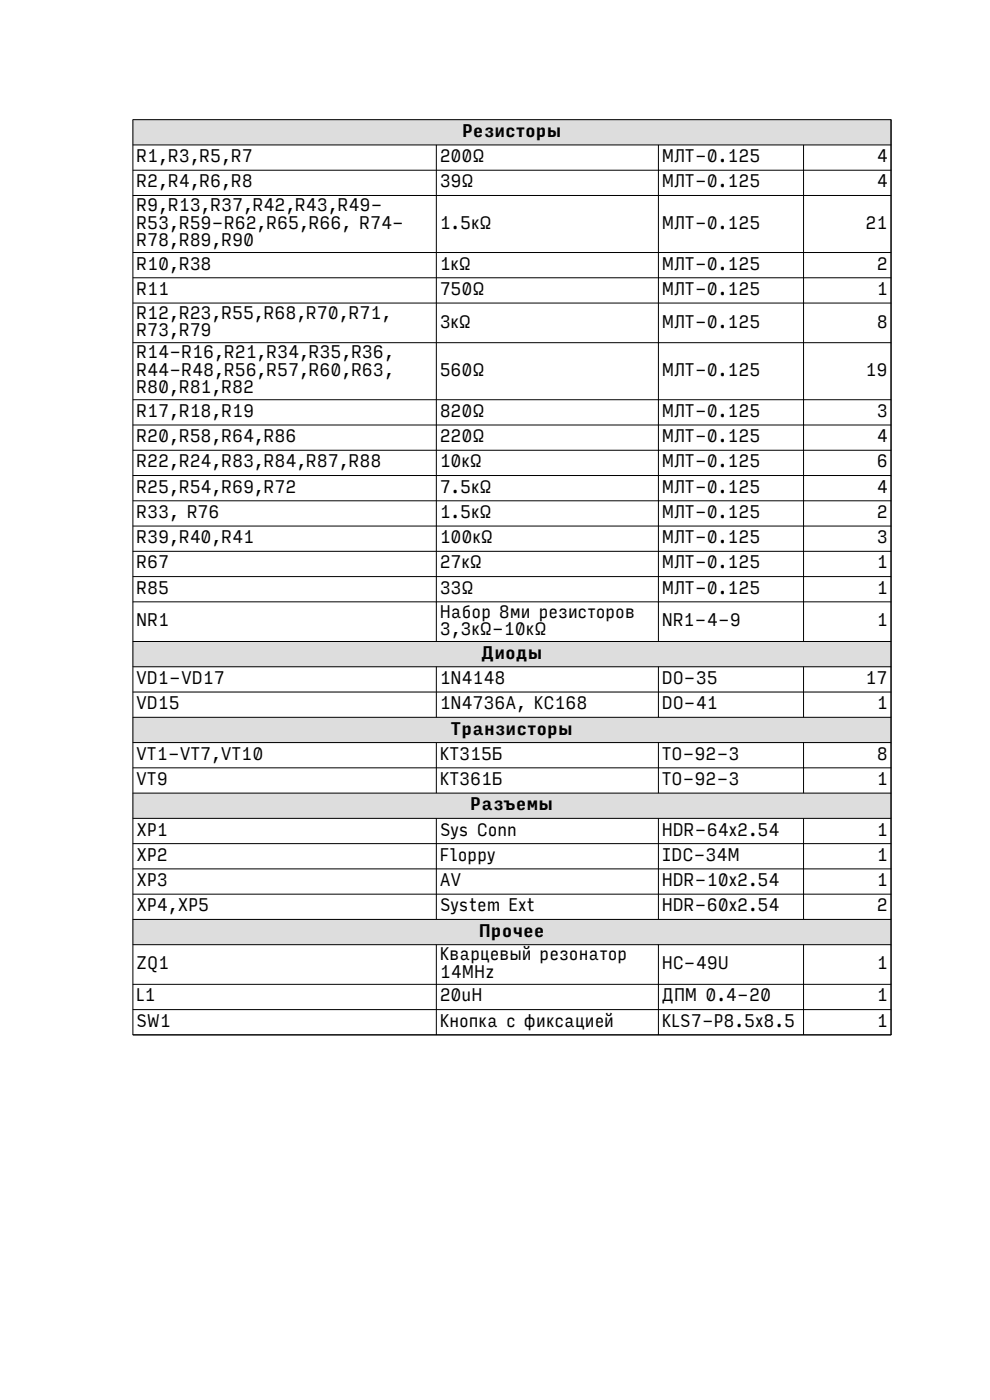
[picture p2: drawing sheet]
<svg xmlns="http://www.w3.org/2000/svg" width="210mm" height="297mm" viewBox="0 0 210 297" stroke-linecap="round" stroke-linejoin="round" font-family="sans-serif">
<defs><g id="words">
<g font-size="3.7">
<text x="98" y="29">Резисторы</text>
<text x="28.9" y="34.4">R1,R3,R5,R7</text>
<text x="93.3" y="34.4">200Ω</text>
<text x="140.4" y="34.4">МЛТ-0.125</text>
<text x="186" y="34.4">4</text>
<text x="28.9" y="39.7">R2,R4,R6,R8</text>
<text x="93.3" y="39.7">39Ω</text>
<text x="140.4" y="39.7">МЛТ-0.125</text>
<text x="186" y="39.7">4</text>
<text x="28.9" y="44.8">R9,R13,R37,R42,R43,R49-</text>
<text x="28.9" y="48.5">R53,R59-R62,R65,R66, R74-</text>
<text x="28.9" y="52.3">R78,R89,R90</text>
<text x="93.3" y="48.5">1.5кΩ</text>
<text x="140.4" y="48.5">МЛТ-0.125</text>
<text x="183.6" y="48.5">21</text>
<text x="28.9" y="57.3">R10,R38</text>
<text x="93.3" y="57.3">1кΩ</text>
<text x="140.4" y="57.3">МЛТ-0.125</text>
<text x="186" y="57.3">2</text>
<text x="28.9" y="62.6">R11</text>
<text x="93.3" y="62.6">750Ω</text>
<text x="140.4" y="62.6">МЛТ-0.125</text>
<text x="186" y="62.6">1</text>
<text x="28.9" y="67.6">R12,R23,R55,R68,R70,R71,</text>
<text x="28.9" y="71.4">R73,R79</text>
<text x="93.3" y="69.5">3кΩ</text>
<text x="140.4" y="69.5">МЛТ-0.125</text>
<text x="186" y="69.5">8</text>
<text x="28.9" y="76">R14-R16,R21,R34,R35,R36,</text>
<text x="28.9" y="79.7">R44-R48,R56,R57,R60,R63,</text>
<text x="28.9" y="83.5">R80,R81,R82</text>
<text x="93.3" y="79.7">560Ω</text>
<text x="140.4" y="79.7">МЛТ-0.125</text>
<text x="183.6" y="79.7">19</text>
<text x="28.9" y="88.5">R17,R18,R19</text>
<text x="93.3" y="88.5">820Ω</text>
<text x="140.4" y="88.5">МЛТ-0.125</text>
<text x="186" y="88.5">3</text>
<text x="28.9" y="93.8">R20,R58,R64,R86</text>
<text x="93.3" y="93.8">220Ω</text>
<text x="140.4" y="93.8">МЛТ-0.125</text>
<text x="186" y="93.8">4</text>
<text x="28.9" y="99.2">R22,R24,R83,R84,R87,R88</text>
<text x="93.3" y="99.2">10кΩ</text>
<text x="140.4" y="99.2">МЛТ-0.125</text>
<text x="186" y="99.2">6</text>
<text x="28.9" y="104.5">R25,R54,R69,R72</text>
<text x="93.3" y="104.5">7.5кΩ</text>
<text x="140.4" y="104.5">МЛТ-0.125</text>
<text x="186" y="104.5">4</text>
<text x="28.9" y="109.9">R33, R76</text>
<text x="93.3" y="109.9">1.5кΩ</text>
<text x="140.4" y="109.9">МЛТ-0.125</text>
<text x="186" y="109.9">2</text>
<text x="28.9" y="115.2">R39,R40,R41</text>
<text x="93.3" y="115.2">100кΩ</text>
<text x="140.4" y="115.2">МЛТ-0.125</text>
<text x="186" y="115.2">3</text>
<text x="28.9" y="120.6">R67</text>
<text x="28.9" y="126">R85</text>
<text x="93.3" y="126">33Ω</text>
<text x="93.3" y="120.6">27кΩ</text>
<text x="140.4" y="120.6">МЛТ-0.125</text>
<text x="140.4" y="126">МЛТ-0.125</text>
<text x="186" y="120.6">1</text>
<text x="186" y="126">1</text>
<text x="93.3" y="131.1">Набор 8ми резисторов</text>
<text x="28.9" y="132.9">NR1</text>
<text x="93.3" y="134.8">3,3кΩ-10кΩ</text>
<text x="140.4" y="132.9">NR1-4-9</text>
<text x="186" y="132.9">1</text>
<text x="102.1" y="139.7">Диоды</text>
<text x="28.9" y="145.1">VD1-VD17</text>
<text x="93.3" y="145.1">1N4148</text>
<text x="140.4" y="145.1">DO-35</text>
<text x="183.6" y="145.1">17</text>
<text x="28.9" y="150.5">VD15</text>
<text x="93.3" y="150.5">1N4736A, КС168</text>
<text x="95.6" y="155.9">Транзисторы</text>
<text x="140.4" y="150.5">DO-41</text>
<text x="186" y="150.5">1</text>
<text x="28.9" y="161.2">VT1-VT7,VT10</text>
<text x="93.3" y="161.2">КТ315Б</text>
<text x="140.4" y="161.2">TO-92-3</text>
<text x="186" y="161.2">8</text>
<text x="28.9" y="166.6">VT9</text>
<text x="93.3" y="166.6">КТ361Б</text>
<text x="140.4" y="166.6">TO-92-3</text>
<text x="186" y="166.6">1</text>
<text x="99.8" y="171.9">Разъемы</text>
<text x="28.9" y="177.3">XP1</text>
<text x="93.3" y="177.3">Sys Conn</text>
<text x="140.4" y="177.3">HDR-64x2.54</text>
<text x="186" y="177.3">1</text>
<text x="28.9" y="182.6">XP2</text>
<text x="93.3" y="182.6">Floppy</text>
<text x="140.4" y="182.6">IDC-34M</text>
<text x="186" y="182.6">1</text>
<text x="28.9" y="188">XP3</text>
<text x="93.3" y="188">AV</text>
<text x="140.4" y="188">HDR-10x2.54</text>
<text x="186" y="188">1</text>
<text x="28.9" y="193.4">XP4,XP5</text>
<text x="93.3" y="193.4">System Ext</text>
<text x="140.4" y="193.4">HDR-60x2.54</text>
<text x="186" y="193.4">2</text>
<text x="93.3" y="203.7">Кварцевый резонатор</text>
<text x="101.6" y="198.8">Прочее</text>
<text x="28.9" y="205.6">ZQ1</text>
<text x="93.3" y="207.4">14MHz</text>
<text x="140.4" y="205.6">HC-49U</text>
<text x="186" y="205.6">1</text>
<text x="28.9" y="212.4">L1</text>
<text x="93.3" y="212.4">20uH</text>
<text x="140.4" y="212.4">ДПМ 0.4-20</text>
<text x="186" y="212.4">1</text>
<text x="28.9" y="217.9">SW1</text>
<text x="93.3" y="217.9">Кнопка с фиксацией</text>
<text x="140.4" y="217.9">KLS7-P8.5x8.5</text>
<text x="186" y="217.9">1</text>
</g>
</g></defs>
<g fill="#ddd">
<path d="M28.2 25.4h160.8v5.4h-160.8z" fill-rule="evenodd"/>
<path d="M28.2 136.1h160.8v5.4h-160.8z" fill-rule="evenodd"/>
<path d="M28.2 152.1h160.8v5.4h-160.8z" fill-rule="evenodd"/>
<path d="M28.2 168.2h160.8v5.4h-160.8z" fill-rule="evenodd"/>
<path d="M28.2 195h160.8v5.4h-160.8z" fill-rule="evenodd"/>
</g>
<g fill="none" stroke="#000" stroke-width=".21">
<path d="M28.2 25.4h160.9M28.2 30.8h160.9M28.2 36.1h160.9M28.2 25.4v194.2M92.6 30.7v105.4M139.7 30.7v105.4M170.5 30.7v105.4M189 25.4v194.2M28.2 41.5h160.9M28.2 53.6h160.9M28.2 58.9h160.9M28.2 64.3h160.9"/>
<path d="M28.2 72.7h160.9M28.2 84.8h160.9M28.2 90.2h160.9M28.2 95.5h160.9M28.2 100.9h160.9M28.2 106.2h160.9M28.2 111.6h160.9M28.2 117h160.9M28.2 122.3h160.9M28.2 127.7h160.9M28.2 136.1h160.9M28.2 141.5h160.9"/>
<path d="M28.2 146.8h160.9M28.2 152.2h160.9M28.2 157.5h160.9M92.6 141.4v10.8M92.6 157.5v10.8M139.7 141.4v10.8M139.7 157.5v10.8M170.5 141.4v10.8M170.5 157.5v10.8M28.2 162.9h160.9M28.2 168.3h160.9M28.2 173.6h160.9"/>
<path d="M28.2 179h160.9M92.6 173.6v21.5M139.7 173.6v21.5M170.5 173.6v21.5M28.2 184.3h160.9M28.2 189.7h160.9M28.2 195.1h160.9M28.2 200.4h160.9M28.2 208.8h160.9M28.2 214.2h160.9M28.2 219.5h160.9M92.6 200.4v19.2"/>
<path d="M139.7 200.4v19.2M170.5 200.4v19.2"/>
</g>
<use href="#words"/>
</svg>
